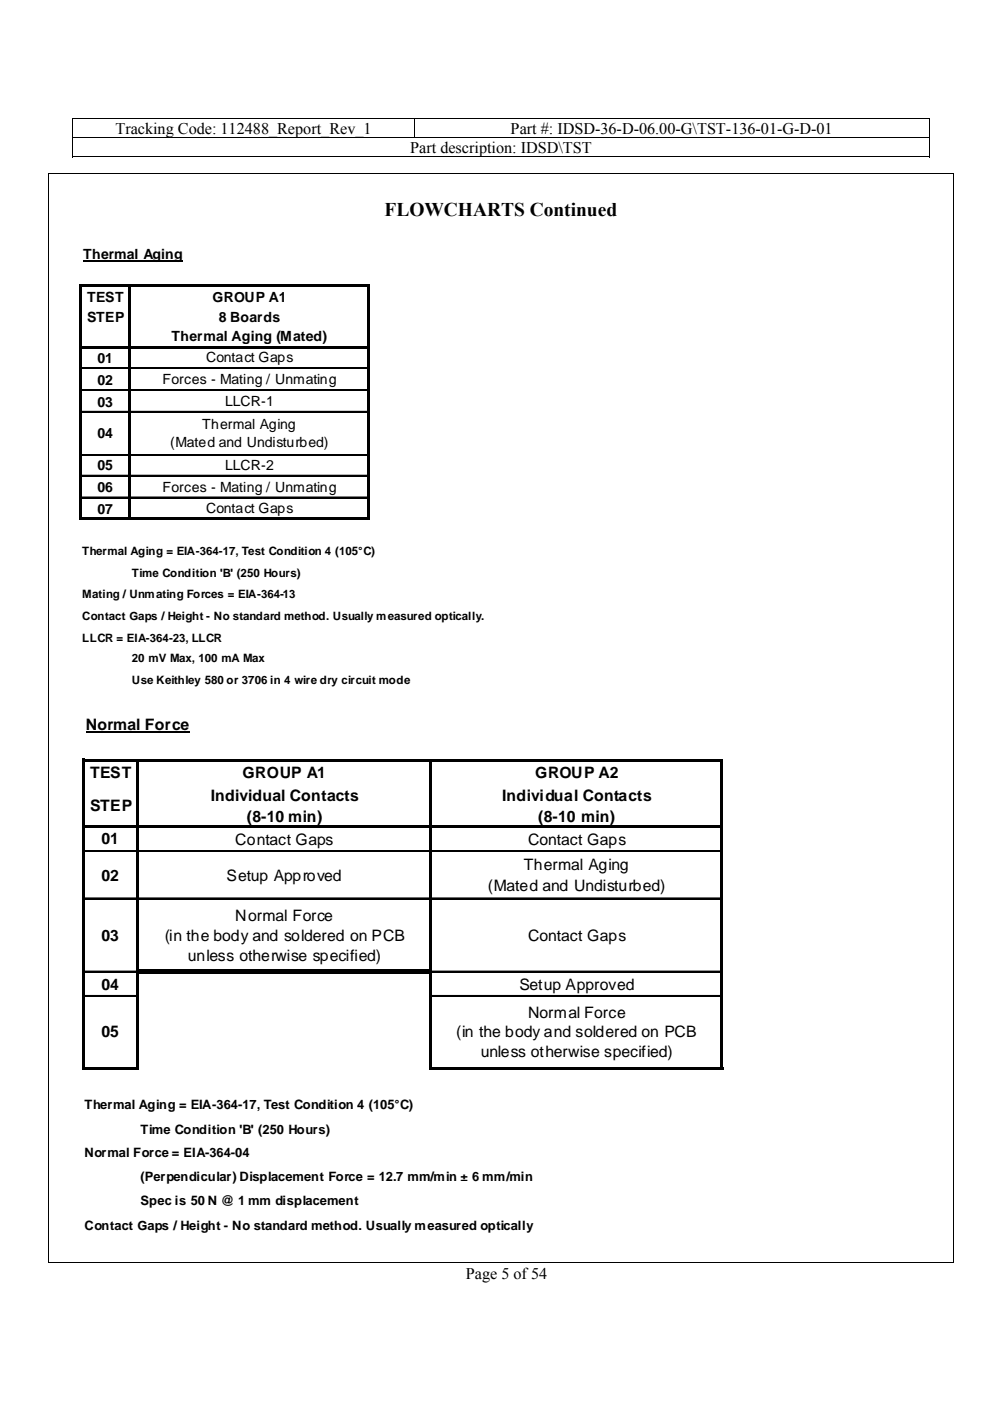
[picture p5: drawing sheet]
<svg xmlns="http://www.w3.org/2000/svg" width="210mm" height="297mm" viewBox="0 0 210 297" stroke-linecap="round" stroke-linejoin="round" font-family="sans-serif">
<defs><g id="words">
<text font-size="4.1" x="81.6" y="45.9">FLOWCHARTS Continued</text>
<g font-size="3.4">
<text x="24.5" y="28.3">Tracking Code: 112488_Report_Rev_1</text>
<text x="108.3" y="28.3">Part #: IDSD-36-D-06.00-G\TST-136-01-G-D-01</text>
<text x="87" y="32.4">Part description: IDSD\TST</text>
<text x="98.8" y="271.3">Page 5 of 54</text>
</g>
<g font-size="3.3">
<text x="18.2" y="154.8">Normal Force</text>
<text x="19.1" y="164.9">TEST</text>
<text x="51.4" y="164.9">GROUP A1</text>
<text x="113.5" y="164.9">GROUP A2</text>
<text x="19.1" y="171.9">STEP</text>
<text x="44.7" y="169.7">Individual Contacts</text>
<text x="106.5" y="169.7">Individual Contacts</text>
<text x="21.5" y="178.9">01</text>
<text x="49.9" y="179.1">Contact Gaps</text>
<text x="52.3" y="174.3">(8-10 min)</text>
<text x="112" y="179.1">Contact Gaps</text>
<text x="114.1" y="174.3">(8-10 min)</text>
<text x="111.1" y="184.6">Thermal Aging</text>
<text x="21.5" y="186.8">02</text>
<text x="48" y="186.7">Setup Approved</text>
<text x="103.4" y="188.8">(Mated and Undisturbed)</text>
<text x="49.9" y="195.2">Normal Force</text>
<text x="21.5" y="199.5">03</text>
<text x="34.9" y="199.5">(in the body and soldered on PCB</text>
<text x="39.8" y="203.7">unless otherwise specified)</text>
<text x="112" y="199.5">Contact Gaps</text>
<text x="21.5" y="209.9">04</text>
<text x="110.2" y="209.8">Setup Approved</text>
<text x="112" y="215.9">Normal Force</text>
<text x="21.5" y="219.9">05</text>
<text x="96.8" y="219.8">(in the body and soldered on PCB</text>
<text x="101.9" y="224.1">unless otherwise specified)</text>
</g>
<g font-size="3">
<text x="17.7" y="55">Thermal Aging</text>
<text x="18.5" y="63.9">TEST</text>
<text x="45" y="63.9">GROUP A1</text>
<text x="18.5" y="68.3">STEP</text>
<text x="46.4" y="68.3">8 Boards</text>
<text x="20.6" y="77">01</text>
<text x="36.4" y="72.3">Thermal Aging (Mated)</text>
<text x="43.7" y="76.9">Contact Gaps</text>
<text x="20.6" y="81.6">02</text>
<text x="34.5" y="81.5">Forces - Mating / Unmating</text>
<text x="20.6" y="86.2">03</text>
<text x="47.8" y="86.1">LLCR-1</text>
<text x="20.6" y="93">04</text>
<text x="36.1" y="94.7">(Mated and Undisturbed)</text>
<text x="42.9" y="91">Thermal Aging</text>
<text x="20.6" y="99.7">05</text>
<text x="47.8" y="99.6">LLCR-2</text>
<text x="20.6" y="104.4">06</text>
<text x="34.5" y="104.2">Forces - Mating / Unmating</text>
<text x="20.6" y="108.9">07</text>
<text x="43.7" y="108.8">Contact Gaps</text>
</g>
<g font-size="2.7">
<text x="17.9" y="235.2">Thermal Aging = EIA-364-17, Test Condition 4 (105°C)</text>
<text x="17.9" y="245.2">Normal Force = EIA-364-04</text>
<text x="29.8" y="240.3">Time Condition 'B' (250 Hours)</text>
<text x="29.8" y="250.4">(Perpendicular) Displacement Force = 12.7 mm/min ± 6 mm/min</text>
<text x="29.8" y="255.6">Spec is 50 N @ 1 mm displacement</text>
<text x="17.9" y="260.7">Contact Gaps / Height - No standard method. Usually measured optically</text>
</g>
<g font-size="2.4">
<text x="17.4" y="117.7">Thermal Aging = EIA-364-17, Test Condition 4 (105°C)</text>
<text x="28" y="122.3">Time Condition 'B' (250 Hours)</text>
<text x="17.4" y="126.9">Mating / Unmating Forces = EIA-364-13</text>
<text x="17.4" y="131.5">Contact Gaps / Height - No standard method. Usually measured optically.</text>
<text x="17.4" y="136.1">LLCR = EIA-364-23, LLCR</text>
<text x="28" y="140.4">20 mV Max, 100 mA Max</text>
<text x="28" y="145.1">Use Keithley 580 or 3706 in 4 wire dry circuit mode</text>
</g>
</g></defs>
<g fill="#000">
<path d="M10.3 36.8h.1v.2h-.1zM15.4 25l.1 .1zM196.9 25h.2v.1h-.2zM196.9 33.2h.2v.2h-.2zM202 36.8h.2v.2h-.2zM17.4 60.4h61v.5h-61zM17.4 73.4h61v.5h-61zM16.8 60.4h.6v49.9h-.6zM17.4 109.7h61v.6h-61zM27.2 60.9h.5v49.4h-.5zM77.9 60.9h.5v49.4h-.5zM17.9 160.9h135.5v.6h-135.5z"/>
<path d="M17.9 174.9h135.5v.6h-135.5zM29.5 205.6h62.1v.9h-62.1zM17.3 160.9h.6v66h-.6zM17.9 226.3h11.6v.6h-11.6zM28.9 161.5h.6v65.4h-.6zM91 161.5h.6v65.4h-.6zM91.6 226.3h61.8v.6h-61.8zM152.8 161.5h.6v65.4h-.6zM10.3 267.6h.1v.2h-.1zM202 267.6h.2v.2h-.2z"/>
</g>
<g fill="none" stroke="#000" stroke-width=".21">
<path d="M10.3 36.9h191.9M10.4 37v230.6M15.4 25.1h181.7M15.4 29.2h181.7M15.4 33.3h181.5M15.4 25.1v4M15.4 29.3v4.1M87.8 25.1v4M197 25.1v4M197 29.3v4.1M202.1 37v230.6M17.4 78h9.8"/>
<path d="M27.7 78h50.2M17.4 82.6h9.8M17.4 87.2h9.8M17.4 96.4h9.8M27.7 82.6h50.2M27.7 87.2h50.2M27.7 96.4h50.2M17.4 100.8h9.8M17.4 105.4h9.8M27.7 100.8h50.2M27.7 105.4h50.2M17.9 180.3h11"/>
<path d="M17.9 190.4h11M29.5 180.3h61.5M29.5 190.4h61.5M91.6 180.3h61.2M91.6 190.4h61.2M17.9 205.9h11M17.9 211.1h11M91.6 205.9h61.2M91.6 211.1h61.2M10.3 267.7h191.9"/>
</g>
<path d="M18.2 155.2h21.9" fill="none" stroke="#000" stroke-width=".32"/>
<path d="M17.9 180.5h11M17.9 190.5h11M29.5 180.5h61.5M29.5 190.5h61.5M91.6 180.5h61.2M91.6 190.5h61.2M17.9 206h11M17.9 211.2h11M91.6 206h61.2M91.6 211.2h61.2" fill="none" stroke="#000" stroke-width=".3"/>
<g fill="none" stroke="#000" stroke-width=".28">
<path d="M17.7 55.3h21.1M17.4 78.1h9.8M27.7 78.1h50.2M17.4 82.7h9.8M17.4 87.3h9.8M17.4 96.6h9.8M27.7 82.7h50.2M27.7 87.3h50.2M27.7 96.6h50.2M17.4 100.9h9.8M17.4 105.5h9.8M27.7 100.9h50.2"/>
<path d="M27.7 105.5h50.2"/>
</g>
<use href="#words"/>
</svg>
